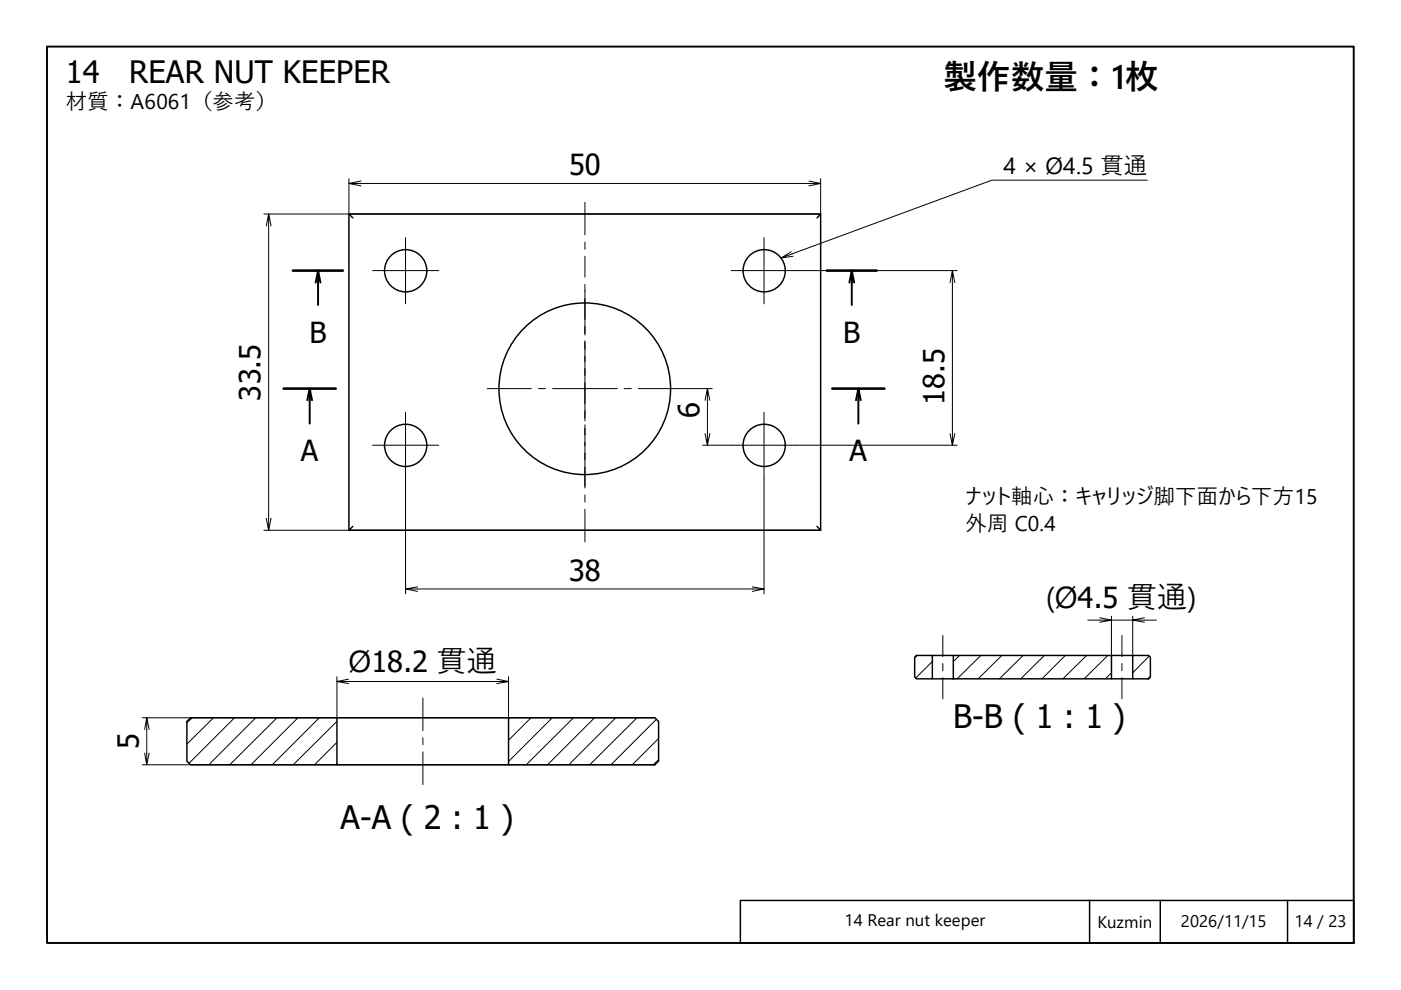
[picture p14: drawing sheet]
<svg xmlns="http://www.w3.org/2000/svg" width="297mm" height="210mm" viewBox="0 0 297 210" stroke-linecap="round" stroke-linejoin="round" font-family="sans-serif">
<defs><g id="words">
<text font-size="7.1" x="200" y="18.9">製作数量：1枚</text>
<g font-size="6.9">
<text x="202.1" y="154.4">B-B ( 1 : 1 )</text>
<text x="72.2" y="175.7">A-A ( 2 : 1 )</text>
</g>
<g font-size="6.5">
<text x="14" y="17.7">14</text>
<text x="27.4" y="17.7">REAR NUT KEEPER</text>
</g>
<g font-size="6.4">
<text x="221.7" y="128.8">(Ø4.5 貫通)</text>
<text x="73.9" y="142.4">Ø18.2 貫通</text>
</g>
<g font-size="6.2">
<text x="120.6" y="37.2">50</text>
<text x="65.6" y="72.7">B</text>
<text x="178.8" y="72.7">B</text>
<text x="55.2" y="84.9" transform="rotate(-90 55.2 84.9)">33.5</text>
<text x="148.3" y="88.6" transform="rotate(-90 148.3 88.6)">6</text>
<text x="200.3" y="85.9" transform="rotate(-90 200.3 85.9)">18.5</text>
<text x="63.8" y="97.8">A</text>
<text x="180.1" y="97.8">A</text>
<text x="120.6" y="123.2">38</text>
<text x="29.5" y="158.8" transform="rotate(-90 29.5 158.8)">5</text>
</g>
<text font-size="5" x="212.8" y="36.9">4 × Ø4.5 貫通</text>
<g font-size="4.5">
<text x="14" y="23.1">材質：A6061（参考）</text>
<text x="204.7" y="106.9">ナット軸心：キャリッジ脚下面から下方15</text>
<text x="204.7" y="112.6">外周 C0.4</text>
</g>
<g font-size="3.6">
<text x="179.1" y="196.3">14 Rear nut keeper</text>
<text x="232.7" y="196.7">Kuzmin</text>
<text x="250.4" y="196.5">2026/11/15</text>
<text x="274.4" y="196.5">14 / 23</text>
</g>
</g></defs>
<!-- layer: Hatch (ISO) -->
<g fill="none" stroke="#000" stroke-width=".21">
<path d="M194.4 139l-.5 .5M203.5 139l-1.4 1.2M208 139l-5.1 4.9M212.4 139l-5 4.9M216.9 139l-5 4.9M221.4 139l-5 4.9M225.9 139l-5 4.9M230.4 139l-5 4.9M234.9 139l-5 4.9M243.6 139.1l-3.4 3.6M40.8 152.2l-1.2 1.1M45.3 152.2l-5.7 5.6"/>
<path d="M49.7 152.2l-9.6 9.6M54.2 152.2l-9.9 10M58.7 152.2l-10 10M63.2 152.2l-10 10M67.7 152.2l-10 10M71.4 157.4l-4.7 4.8M71.4 152.9l-9.2 9.3M108.1 152.2l-.3 .2M112.6 152.2l-4.8 4.7M117.1 152.2l-9.3 9.3M121.6 152.2l-10 10M126 152.2l-9.9 10"/>
<path d="M130.6 152.2l-10 10M135.1 152.2l-10.1 10M139.2 152.5l-9.7 9.7M139.6 156.6l-5.6 5.6M197.7 140.2l-3.6 3.6M235.6 142.7l-1.2 1.2M243.9 143.4l-.6 .5M71.4 161.9l-.2 .3M139.6 161.1l-1.1 1.1"/>
</g>
<!-- layer: Visible (ISO) -->
<g fill="none" stroke="#000" stroke-width=".31">
<path d="M74 45.4v67M74.8 46.2l-.8-.8h100l-.8 .8M174 45.4v67l-.8-.8M74.8 111.6l-.8 .8h100M193.9 139.4l.4-.4h3.4v4.9h-3.4l-.4-.4zM197.7 139h4.4M202.1 139h33.5v4.9h-33.5zM235.6 139h4.6M240.2 139h3.3l.4 .4v4.1l-.4 .4h-3.3zM39.6 152.9l.8-.7h31v10h-31l-.8-.8zM71.4 152.2h36.4M107.8 152.2h31l.8 .7v8.5l-.8 .8h-31z"/>
<path d="M197.7 143.9h4.4M235.6 143.9h4.6M71.4 162.2h36.4"/>
<circle cx="86" cy="57.4" r="4.5"/>
<circle cx="162" cy="57.4" r="4.5"/>
<circle cx="86" cy="94.4" r="4.5"/>
<circle cx="124" cy="82.4" r="18.2"/>
<circle cx="162" cy="94.4" r="4.5"/>
</g>
<!-- layer: Section Line (ISO) -->
<path d="M62.1 57.4h10.6M175.3 57.4h10.6M60.1 82.4h11.1M176.5 82.4h11" fill="none" stroke="#000" stroke-width=".55"/>
<path d="M67.4 57.4l-.5 2.5M67.9 59.9l-.5-2.5v7.3M180.6 57.4l-.5 2.5M181.1 59.9l-.5-2.5v7.3M65.7 82.4l-.5 2.5M66.2 84.9l-.5-2.5v7.4M182 82.4l-.5 2.5M182.5 84.9l-.5-2.5v7.4" fill="none" stroke="#000" stroke-width=".41"/>
<!-- layer: Border (ISO) -->
<path d="M10 9.9h277v190h-277z" fill="none" stroke="#000" stroke-width=".41"/>
<!-- layer: Title (ISO) -->
<path d="M157 190.9h130v9h-130zM231 190.9v9M246 190.9v9M273 190.9v9" fill="none" stroke="#000" stroke-width=".31"/>
<!-- layer: Dimension (ISO) -->
<g fill="none" stroke="#000" stroke-width=".21">
<path d="M74 38.9l2.5 .5M74 37.9v7.5M76.5 38.4l-2.5 .5h100l-2.5 .5M171.5 38.4l2.5 .5M174 37.9v7.5h-49.9M55.9 45.4h68M57 45.4l-.5 2.5M57.5 47.9l-.5-2.5v67l-.5-2.5M169 57.4h33.9M201.9 57.4l-.5 2.5M202.4 59.9l-.5-2.5v37l-.5-2.5M144.7 82.4h6.3"/>
<path d="M149 94.4h6M150 82.4l-.5 2.5M150.5 84.9l-.5-2.5v12l-.5-2.5M150.5 91.9l-.5 2.5M169 94.4h33.9M202.4 91.9l-.5 2.5M55.9 112.4h68M57.5 109.9l-.5 2.5M86 101.4v24.5M124.1 112.4h49.9M162 101.4v24.5M86 124.9l2.5 .5"/>
<path d="M88.5 124.4l-2.5 .5h76l-2.5 .5M159.5 124.4l2.5 .5M230.6 131.5h5l-2.4 .4M233.2 131l2.4 .5h4.6l2.4 .4M235.6 130.7v8.3M240.2 130.7v8.3M242.6 131l-2.4 .5h5M30.2 152.2h59.3M31.1 152.2l-.4 2.5M31.6 154.7l-.5-2.5v10l-.4-2.5M31.6 159.7l-.5 2.5M71.4 144.5l2.5 .4"/>
<path d="M71.4 143.5v8.7M73.9 144l-2.5 .5h36.4l-2.5 .4M89.7 152.2h49.1M105.3 144l2.5 .5M107.8 143.5v8.7M30.2 162.2h59.3M89.7 162.2h49.1"/>
</g>
<!-- layer: Center Mark (ISO) -->
<g fill="none" stroke="#000" stroke-width=".21">
<path d="M79 57.4h14M86 50.4v14M155 57.4h14M162 50.4v14M124 61.7v9.3M124 72.6v1.5M124 75.5v13.8M79 94.4h14M86 87.4v14M103.3 82.4h9.3M114.2 82.4h1.4M117.2 82.4h13.7"/>
<path d="M124 90.8v1.4M124 93.8v9.3M132.3 82.4h1.6M135.3 82.4h9.4M155 94.4h14M162 87.4v14"/>
</g>
<!-- layer: Symbol (ISO) -->
<path d="M243.3 38.2h-33l-44.7 16.5 2.2-1.3M168.1 54.3l-2.5 .4" fill="none" stroke="#000" stroke-width=".21"/>
<!-- layer: Centerline (ISO) -->
<g fill="none" stroke="#000" stroke-width=".21">
<path d="M124 42.9v6.9M124 51.3v1.6M124 54.3v4.5M124 60.3v1.5M124 63.3v4.4M124 69.2v1.5M124 72.2v4.5M124 78.1v1.6M124 81.1v4.5M124 87.1v1.5M124 90.1v4.4M124 96v1.5"/>
<path d="M124 99v4.5M124 104.9v1.6M124 108v6.9M199.9 134.7v4.5M237.9 134.7v4.5M89.7 148v6.9M89.7 156.4v1.5M89.7 159.4v6.9M199.9 140.7v1.5M199.9 143.7v4.5M237.9 140.7v1.5M237.9 143.7v4.5"/>
</g>
<use href="#words"/>
</svg>
